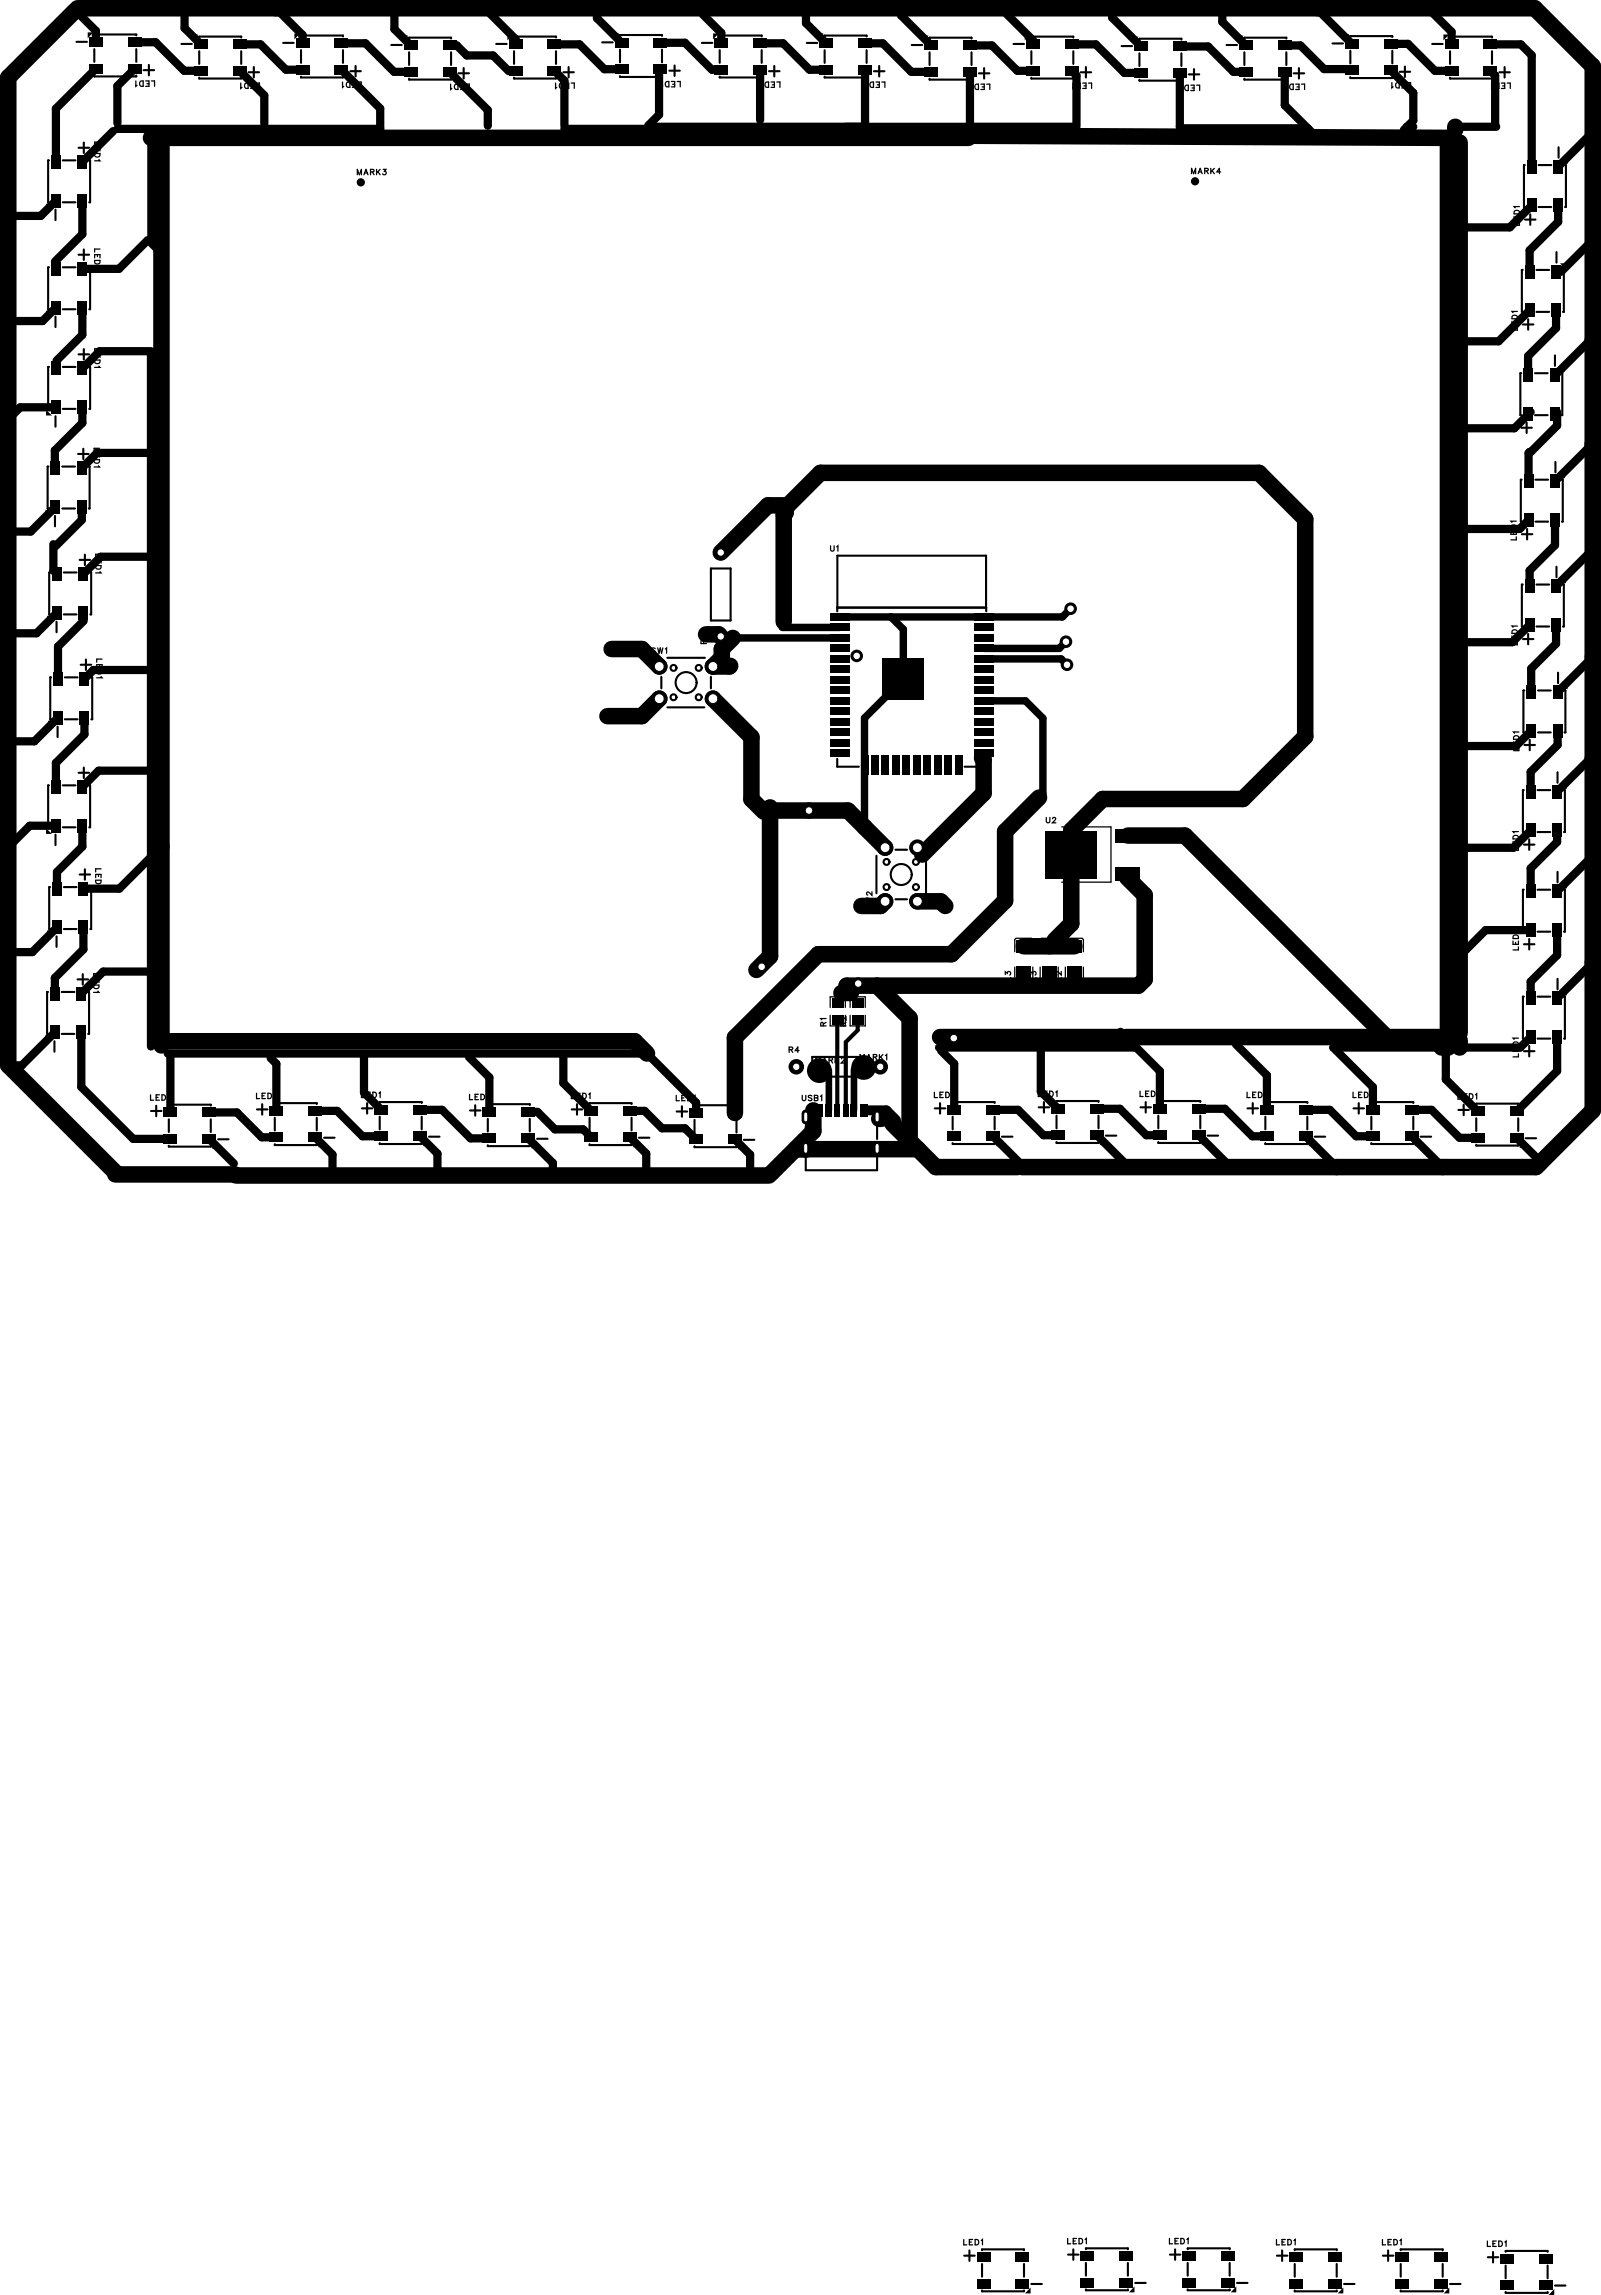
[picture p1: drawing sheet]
<svg xmlns="http://www.w3.org/2000/svg" width="194mm" height="278mm" viewBox="0 0 194 278" stroke-linecap="round" stroke-linejoin="round" font-family="sans-serif">
<defs><g id="words">
<g font-size="1.1" fill="#fff">
<text x="18.8" y="9.5" transform="rotate(-180 18.8 9.5)">LED1</text>
<text x="31.5" y="9.8" transform="rotate(-180 31.5 9.8)">LED1</text>
<text x="43.8" y="9.6" transform="rotate(-180 43.8 9.6)">LED1</text>
<text x="56.9" y="9.9" transform="rotate(-180 56.9 9.9)">LED1</text>
<text x="69.6" y="9.8" transform="rotate(-180 69.6 9.8)">LED1</text>
<text x="82.4" y="9.6" transform="rotate(-180 82.4 9.6)">LED1</text>
<text x="94.5" y="9.6" transform="rotate(-180 94.5 9.6)">LED1</text>
<text x="107.2" y="9.6" transform="rotate(-180 107.2 9.6)">LED1</text>
<text x="119.9" y="9.9" transform="rotate(-180 119.9 9.9)">LED1</text>
<text x="132.2" y="9.8" transform="rotate(-180 132.2 9.8)">LED1</text>
<text x="145.3" y="10" transform="rotate(-180 145.3 10)">LED1</text>
<text x="158" y="9.9" transform="rotate(-180 158 9.9)">LED1</text>
<text x="170.8" y="9.7" transform="rotate(-180 170.8 9.7)">LED1</text>
<text x="182.9" y="9.8" transform="rotate(-180 182.9 9.8)">LED1</text>
<text x="11.2" y="17.1" transform="rotate(90 11.2 17.1)">LED1</text>
<text x="43.2" y="21.5">MARK3</text>
<text x="144.1" y="21.3">MARK4</text>
<text x="184.2" y="27.4" transform="rotate(-90 184.2 27.4)">LED1</text>
<text x="11.2" y="30.1" transform="rotate(90 11.2 30.1)">LED1</text>
<text x="183.9" y="40.1" transform="rotate(-90 183.9 40.1)">LED1</text>
<text x="11.2" y="42.1" transform="rotate(90 11.2 42.1)">LED1</text>
<text x="11.1" y="54.2" transform="rotate(90 11.1 54.2)">LED1</text>
<text x="183.8" y="65.5" transform="rotate(-90 183.8 65.5)">LED1</text>
<text x="11.3" y="67" transform="rotate(90 11.3 67)">LED1</text>
<text x="100.4" y="67">U1</text>
<text x="11.4" y="79.7" transform="rotate(90 11.4 79.7)">LED1</text>
<text x="78.8" y="79.4">SW1</text>
<text x="85.8" y="78" transform="rotate(-90 85.8 78)">R3</text>
<text x="183.9" y="78.2" transform="rotate(-90 183.9 78.2)">LED1</text>
<text x="184.1" y="91" transform="rotate(-90 184.1 91)">LED1</text>
<text x="126.6" y="99.9">U2</text>
<text x="11.3" y="105.1" transform="rotate(90 11.3 105.1)">LED1</text>
<text x="184.1" y="103" transform="rotate(-90 184.1 103)">LED1</text>
<text x="105.8" y="110.2" transform="rotate(-90 105.8 110.2)">SW2</text>
<text x="11" y="117.8" transform="rotate(90 11 117.8)">LED1</text>
<text x="122.6" y="118.8" transform="rotate(-90 122.6 118.8)">L3</text>
<text x="125.7" y="118.8" transform="rotate(-90 125.7 118.8)">L3</text>
<text x="128.7" y="118.8" transform="rotate(-90 128.7 118.8)">L2</text>
<text x="184.1" y="115.1" transform="rotate(-90 184.1 115.1)">LED1</text>
<text x="100.3" y="124.3" transform="rotate(-90 100.3 124.3)">R1</text>
<text x="102.7" y="124.3" transform="rotate(-90 102.7 124.3)">R2</text>
<text x="95.4" y="127.7">R4</text>
<text x="98.7" y="129">MARK2</text>
<text x="104" y="128.6">MARK1</text>
<text x="184.1" y="128.1" transform="rotate(-90 184.1 128.1)">LED1</text>
<text x="18.1" y="133.5">LED1</text>
<text x="31" y="133.3">LED1</text>
<text x="43.7" y="133.2">LED1</text>
<text x="56.8" y="133.5">LED1</text>
<text x="69.1" y="133.3">LED1</text>
<text x="81.8" y="133.6">LED1</text>
<text x="97" y="133.6">USB1</text>
<text x="113" y="133.2">LED1</text>
<text x="125.6" y="133.1">LED1</text>
<text x="137.9" y="133.1">LED1</text>
<text x="150.9" y="133.2">LED1</text>
<text x="163.7" y="133.2">LED1</text>
<text x="176.4" y="133.4">LED1</text>
<text x="116.6" y="272.1">LED1</text>
<text x="129.1" y="272">LED1</text>
<text x="141.5" y="272">LED1</text>
<text x="154.4" y="272.1">LED1</text>
<text x="167.2" y="272.1">LED1</text>
<text x="179.9" y="272.3">LED1</text>
</g>
</g></defs>
<g fill="#000">
<path d="M6.2 18.8h1.2v1.6h-1.2zM9.4 18.8h1.2v1.6h-1.2zM10.6 3.9h.7l-.7 .7zM10.8 4.5h1.6v1.2h-1.6zM10.8 7.7h1.6v1.2h-1.6zM15.5 7.7h1.6v1.2h-1.6zM15.5 4.5h1.6v1.2h-1.6zM23.3 4.2h.7l-.7 .7zM23.5 4.8h1.6v1.2h-1.6zM23.5 8h1.6v1.2h-1.6zM28.2 8h1.6v1.2h-1.6zM28.2 4.8h1.6v1.2h-1.6z"/>
<path d="M35.6 4h.7l-.7 .8zM35.8 4.6h1.6v1.2h-1.6zM35.8 7.8h1.6v1.2h-1.6zM40.5 7.8h1.6v1.2h-1.6zM40.5 4.6h1.6v1.2h-1.6zM48.7 4.3h.7l-.7 .7zM48.9 4.9h1.6v1.2h-1.6zM48.9 8.1h1.6v1.2h-1.6zM53.6 8.1h1.6v1.2h-1.6zM53.6 4.9h1.6v1.2h-1.6zM61.4 4.2h.7l-.7 .7zM61.6 4.8h1.6v1.2h-1.6z"/>
<path d="M61.6 8h1.6v1.2h-1.6zM66.3 8h1.6v1.2h-1.6zM66.3 4.8h1.6v1.2h-1.6zM74.2 4h.7l-.7 .7zM74.4 4.6h1.6v1.2h-1.6zM74.4 7.8h1.6v1.2h-1.6zM79.1 7.8h1.6v1.2h-1.6zM79.1 4.6h1.6v1.2h-1.6zM86.3 4h.7l-.7 .8zM86.5 4.6h1.6v1.2h-1.6zM86.5 7.8h1.6v1.2h-1.6zM91.2 7.8h1.6v1.2h-1.6z"/>
<path d="M91.2 4.6h1.6v1.2h-1.6zM99 4.1h.7l-.7 .7zM99.2 4.6h1.6v1.2h-1.6zM99.2 7.8h1.6v1.2h-1.6zM103.9 7.8h1.6v1.2h-1.6zM103.9 4.6h1.6v1.2h-1.6zM111.7 4.3h.7l-.7 .7zM111.9 4.9h1.6v1.2h-1.6zM111.9 8.1h1.6v1.2h-1.6zM116.6 8.1h1.6v1.2h-1.6zM116.6 4.9h1.6v1.2h-1.6zM124 4.2h.7l-.7 .7z"/>
<path d="M124.2 4.8h1.6v1.2h-1.6zM124.2 8h1.6v1.2h-1.6zM128.9 8h1.6v1.2h-1.6zM128.9 4.8h1.6v1.2h-1.6zM137.1 4.4h.7l-.7 .8zM137.3 5h1.6v1.2h-1.6zM137.3 8.2h1.6v1.2h-1.6zM142 8.2h1.6v1.2h-1.6zM142 5h1.6v1.2h-1.6zM149.8 4.3h.7l-.7 .7zM150 4.9h1.6v1.2h-1.6zM150 8.1h1.6v1.2h-1.6z"/>
<path d="M154.7 8.1h1.6v1.2h-1.6zM154.7 4.9h1.6v1.2h-1.6zM162.6 4.1h.7l-.7 .7zM162.8 4.7h1.6v1.2h-1.6zM162.8 7.9h1.6v1.2h-1.6zM167.5 7.9h1.6v1.2h-1.6zM167.5 4.7h1.6v1.2h-1.6zM174.7 4.2h.7l-.7 .7zM174.9 4.8h1.6v1.2h-1.6zM174.9 8h1.6v1.2h-1.6zM179.6 8h1.6v1.2h-1.6zM179.6 4.8h1.6v1.2h-1.6z"/>
<path d="M189.1 19.2h.7v.7zM5.6 37.6l.7 .6h-.7zM5.6 24.6l.7 .7h-.7zM6.2 31.8h1.2v1.6h-1.2zM6.2 36.5h1.2v1.6h-1.2zM6.2 23.5h1.2v1.6h-1.2zM9.4 31.8h1.2v1.6h-1.2zM9.4 36.5h1.2v1.6h-1.2zM9.4 23.5h1.2v1.6h-1.2zM184.5 36.8h1.2v1.6h-1.2zM184.5 32.1h1.2v1.6h-1.2zM184.8 24.1h1.2v1.6h-1.2z"/>
<path d="M184.8 19.4h1.2v1.6h-1.2zM187.7 36.8h1.2v1.6h-1.2zM187.7 32.1h1.2v1.6h-1.2zM188 24.1h1.2v1.6h-1.2zM188 19.4h1.2v1.6h-1.2zM188.8 31.9h.7v.7zM5.6 49.6l.7 .7h-.7zM6.1 55.9h1.2v1.6h-1.2zM6.2 43.8h1.2v1.6h-1.2zM6.2 48.5h1.2v1.6h-1.2zM9.3 55.9h1.2v1.6h-1.2zM9.4 43.8h1.2v1.6h-1.2z"/>
<path d="M9.4 48.5h1.2v1.6h-1.2zM184.3 49.3h1.2v1.6h-1.2zM184.3 44.6h1.2v1.6h-1.2zM184.4 57.5h1.2v1.6h-1.2zM187.5 49.3h1.2v1.6h-1.2zM187.5 44.6h1.2v1.6h-1.2zM187.6 57.5h1.2v1.6h-1.2zM188.6 44.4h.7v.7zM188.7 57.3h.7v.7zM5.5 61.7l.7 .7h-.7zM5.7 74.5l.7 .7h-.7zM6.1 60.6h1.2v1.6h-1.2z"/>
<path d="M6.3 68.7h1.2v1.6h-1.2zM6.3 73.4h1.2v1.6h-1.2zM9.3 60.6h1.2v1.6h-1.2zM9.5 68.7h1.2v1.6h-1.2zM9.5 73.4h1.2v1.6h-1.2zM100.4 74.3h2.4v.9h-2.4zM100.4 75.5h2.4v.9h-2.4zM100.4 76.8h2.4v.9h-2.4zM100.4 78.1h2.4v.9h-2.4zM117.8 78.1h2.4v.9h-2.4zM117.8 76.8h2.4v.9h-2.4zM117.8 75.5h2.4v.9h-2.4z"/>
<path d="M117.8 74.3h2.4v.9h-2.4zM184.4 62.2h1.2v1.6h-1.2zM184.5 74.9h1.2v1.6h-1.2zM184.5 70.2h1.2v1.6h-1.2zM187.6 62.2h1.2v1.6h-1.2zM187.7 74.9h1.2v1.6h-1.2zM187.7 70.2h1.2v1.6h-1.2zM188.8 70h.7v.7zM5.8 87.2l.8 .7h-.8zM6.2 94.5h1.2v1.6h-1.2zM6.2 99.2h1.2v1.6h-1.2zM6.4 81.4h1.2v1.6h-1.2z"/>
<path d="M6.4 86.1h1.2v1.6h-1.2zM9.4 94.5h1.2v1.6h-1.2zM9.4 99.2h1.2v1.6h-1.2zM9.6 81.4h1.2v1.6h-1.2zM9.6 86.1h1.2v1.6h-1.2zM100.4 79.3h2.4v.9h-2.4zM100.4 80.6h2.4v.9h-2.4zM100.4 81.9h2.4v.9h-2.4zM100.4 83.2h2.4v.9h-2.4zM100.4 84.4h2.4v.9h-2.4zM100.4 85.7h2.4v.9h-2.4zM100.4 87h2.4v.9h-2.4z"/>
<path d="M100.4 88.2h2.4v.9h-2.4zM100.4 89.5h2.4v.9h-2.4zM100.4 90.8h2.4v.9h-2.4zM104.2 91.4h.9v2.4h-.9zM105.5 91.4h.9v2.4h-.9zM106.7 91.4h.9v2.4h-.9zM106.8 79.8h5v5h-5zM108 91.4h.9v2.4h-.9zM109.3 91.4h.9v2.4h-.9zM110.5 91.4h.9v2.4h-.9zM111.8 91.4h.9v2.4h-.9zM113.1 91.4h.9v2.4h-.9z"/>
<path d="M114.3 91.4h.9v2.4h-.9zM115.6 91.4h.9v2.4h-.9zM117.8 90.8h2.4v.9h-2.4zM117.8 89.5h2.4v.9h-2.4zM117.8 88.2h2.4v.9h-2.4zM117.8 87h2.4v.9h-2.4zM117.8 85.7h2.4v.9h-2.4zM117.8 84.4h2.4v.9h-2.4zM117.8 83.2h2.4v.9h-2.4zM117.8 81.9h2.4v.9h-2.4zM117.8 80.6h2.4v.9h-2.4zM117.8 79.3h2.4v.9h-2.4z"/>
<path d="M184.7 95.1h1.2v1.6h-1.2zM184.7 87.7h1.2v1.6h-1.2zM184.7 83h1.2v1.6h-1.2zM187.9 95.1h1.2v1.6h-1.2zM187.9 87.7h1.2v1.6h-1.2zM187.9 83h1.2v1.6h-1.2zM188.9 94.9h.8v.7zM189 82.8h.7v.7zM5.6 100.3l.7 .7h-.7zM5.7 112.6l.7 .7h-.7zM6 119.5h1.2v1.6h-1.2zM6.3 106.8h1.2v1.6h-1.2z"/>
<path d="M6.3 111.5h1.2v1.6h-1.2zM9.2 119.5h1.2v1.6h-1.2zM9.5 106.8h1.2v1.6h-1.2zM9.5 111.5h1.2v1.6h-1.2zM123 113.9h1.8v1.4h-1.8zM123 117h1.8v1.5h-1.8zM126.6 100.6h6.2v5.8h-6.2zM126.1 113.9h1.7v1.4h-1.7zM126.1 117h1.7v1.5h-1.7zM129.2 113.9h1.7v1.4h-1.7zM129.2 117h1.7v1.5h-1.7zM135 105h3v1.6h-3z"/>
<path d="M135 100.4h3v1.6h-3zM184.7 99.8h1.2v1.6h-1.2zM184.7 111.8h1.2v1.6h-1.2zM184.7 107.1h1.2v1.6h-1.2zM187.9 99.8h1.2v1.6h-1.2zM187.9 111.8h1.2v1.6h-1.2zM187.9 107.1h1.2v1.6h-1.2zM188.9 106.9h.8v.7zM5.4 125.3l.8 .7h-.8zM6 124.2h1.2v1.6h-1.2zM9.2 124.2h1.2v1.6h-1.2zM19.8 134.1h1.6v1.2h-1.6z"/>
<path d="M19.8 137.3h1.6v1.2h-1.6zM24.5 137.3h1.6v1.2h-1.6zM24.5 134.1h1.6v1.2h-1.6zM26.3 138.4v.7h-.7zM32.6 133.9h1.6v1.2h-1.6zM32.6 137.1h1.6v1.2h-1.6zM37.3 137.1h1.6v1.2h-1.6zM37.3 133.9h1.6v1.2h-1.6zM39.1 138.2v.7h-.6zM45.3 133.8h1.6v1.2h-1.6zM45.3 137h1.6v1.2h-1.6zM50 137h1.6v1.2h-1.6z"/>
<path d="M50 133.8h1.6v1.2h-1.6zM51.8 138.1v.7h-.6zM58.4 134.1h1.6v1.2h-1.6zM58.4 137.3h1.6v1.2h-1.6zM63.1 137.3h1.6v1.2h-1.6zM63.1 134.1h1.6v1.2h-1.6zM64.9 138.3v.7h-.7zM70.7 133.9h1.6v1.2h-1.6zM70.7 137.1h1.6v1.2h-1.6zM75.4 137.1h1.6v1.2h-1.6zM75.4 133.9h1.6v1.2h-1.6zM77.2 138.2v.7h-.6z"/>
<path d="M83.4 134.2h1.6v1.2h-1.6zM83.4 137.4h1.6v1.2h-1.6zM88.1 137.4h1.6v1.2h-1.6zM88.1 134.2h1.6v1.2h-1.6zM89.9 138.5v.7h-.6zM97.3 134.4a.5 .5 0 0 1 .7 .5v.8a.5 .5 0 0 1-.5 .5 .5 .5 0 0 1-.5-.5v-.8l.1-.3zM97.1 138.4a.5 .5 0 0 1 .5-.2 .5 .5 0 0 1 .4 .5v.8a.5 .5 0 0 1-.5 .5 .5 .5 0 0 1-.5-.5zM98.6 133.7h.9v1.5h-.9zM99.9 133.7h.8v1.5h-.8zM101 133.7h.7v1.5h-.7zM102 133.7h.7v1.5h-.7zM100.7 120.9h1.4v1.1h-1.4z"/>
<path d="M100.7 122.9h1.4v1.1h-1.4zM103 133.7h.8v1.5h-.8zM104.1 133.7h.9v1.5h-.9zM103.1 120.9h1.4v1.1h-1.4zM103.1 122.9h1.4v1.1h-1.4zM105.7 134.6a.5 .5 0 0 1 .6-.2 .5 .5 0 0 1 .4 .5v.8a.5 .5 0 0 1-.5 .5 .5 .5 0 0 1-.5-.5zM105.7 138.4a.5 .5 0 0 1 .6-.2 .5 .5 0 0 1 .4 .5v.8a.5 .5 0 0 1-.5 .5 .5 .5 0 0 1-.5-.5zM114.7 133.8h1.6v1.2h-1.6zM114.7 137h1.6v1.2h-1.6zM119.4 137h1.6v1.2h-1.6zM119.4 133.8h1.6v1.2h-1.6zM121.2 138.1v.7h-.7z"/>
<path d="M127.3 133.7h1.6v1.2h-1.6zM127.3 136.9h1.6v1.2h-1.6zM132 136.9h1.6v1.2h-1.6zM132 133.7h1.6v1.2h-1.6zM133.8 137.9v.8h-.7zM139.6 133.7h1.6v1.2h-1.6zM139.6 136.9h1.6v1.2h-1.6zM144.3 136.9h1.6v1.2h-1.6zM144.3 133.7h1.6v1.2h-1.6zM146.1 137.9v.8h-.7zM152.5 133.8h1.6v1.2h-1.6zM152.5 137h1.6v1.2h-1.6z"/>
<path d="M157.2 137h1.6v1.2h-1.6zM157.2 133.8h1.6v1.2h-1.6zM159 138.1v.7h-.6zM165.4 133.8h1.6v1.2h-1.6zM165.4 137h1.6v1.2h-1.6zM170.1 137h1.6v1.2h-1.6zM170.1 133.8h1.6v1.2h-1.6zM171.9 138.1v.7h-.7zM178.1 134h1.6v1.2h-1.6zM178.1 137.2h1.6v1.2h-1.6zM182.8 137.2h1.6v1.2h-1.6zM182.8 134h1.6v1.2h-1.6z"/>
<path d="M184.6 138.3v.7h-.7zM184.7 124.8h1.2v1.6h-1.2zM184.7 120.1h1.2v1.6h-1.2zM187.9 124.8h1.2v1.6h-1.2zM187.9 120.1h1.2v1.6h-1.2zM188.9 119.9h.8v.7zM118.2 272.7h1.6v1.2h-1.6zM118.2 275.9h1.6v1.2h-1.6zM122.9 275.9h1.6v1.2h-1.6zM122.9 272.7h1.6v1.2h-1.6zM124.7 277v.7h-.6zM130.8 272.6h1.6v1.2h-1.6z"/>
<path d="M130.8 275.8h1.6v1.2h-1.6zM135.5 275.8h1.6v1.2h-1.6zM135.5 272.6h1.6v1.2h-1.6zM137.3 276.9v.7h-.7zM143.1 272.6h1.6v1.2h-1.6zM143.1 275.8h1.6v1.2h-1.6zM147.8 275.8h1.6v1.2h-1.6zM147.8 272.6h1.6v1.2h-1.6zM149.6 276.9v.7h-.6zM156.1 272.7h1.6v1.2h-1.6zM156.1 275.9h1.6v1.2h-1.6zM160.8 275.9h1.6v1.2h-1.6z"/>
<path d="M160.8 272.7h1.6v1.2h-1.6zM162.6 277v.7h-.7zM168.9 272.7h1.6v1.2h-1.6zM168.9 275.9h1.6v1.2h-1.6zM173.6 275.9h1.6v1.2h-1.6zM173.6 272.7h1.6v1.2h-1.6zM175.4 277v.7h-.7zM181.6 272.9h1.6v1.2h-1.6zM181.6 276.1h1.6v1.2h-1.6zM186.3 276.1h1.6v1.2h-1.6zM186.3 272.9h1.6v1.2h-1.6zM188.1 277.2v.7h-.7z"/>
<circle cx="43.7" cy="22.1" r=".5"/>
<circle cx="144.6" cy="22" r=".5"/>
<circle cx="87.2" cy="66.9" r=".94"/>
<circle cx="87.2" cy="77.1" r=".94"/>
<circle cx="103.7" cy="79.4" r=".76"/>
<circle cx="129" cy="77.7" r=".76"/>
<circle cx="129.6" cy="73.7" r=".76"/>
<circle cx="79.8" cy="80.7" r="1"/>
<circle cx="79.8" cy="84.6" r="1"/>
<circle cx="86.3" cy="80.7" r="1"/>
<circle cx="86.3" cy="84.6" r="1"/>
<circle cx="97.9" cy="98.2" r=".76"/>
<circle cx="129.1" cy="80.5" r=".76"/>
<circle cx="92.2" cy="117.1" r=".76"/>
<circle cx="103.9" cy="119.1" r=".76"/>
<circle cx="107.1" cy="109.2" r="1"/>
<circle cx="107.1" cy="102.7" r="1"/>
<circle cx="111" cy="109.2" r="1"/>
<circle cx="111" cy="102.7" r="1"/>
<circle cx="96.4" cy="129.2" r=".94"/>
<circle cx="99.2" cy="129.7" r="1.5"/>
<circle cx="104.5" cy="129.3" r="1.5"/>
<circle cx="106.5" cy="129.2" r=".94"/>
<circle cx="115.4" cy="125.7" r=".76"/>
</g>
<g fill="none" stroke="#000" stroke-width="1">
<path d="M9.4 1.5l2.2 2.2v1.4M11.6 8.3l-4.8 4.9v6.4M13.7 15.9l-3.7 3.7M16.3 8.3l-2.1 2.1v4.5M16.3 5.1h2.5l3.5 3.5h2M18.3 15.7v1M22.3 1.5v1.9l2 2M29 8.6l3 3v3.4M29 5.4h2.5l3.1 3h2M33.4 1l3.2 3.2v1M41.3 8.4l4.7 4.7v2.5h-31.8M41.3 5.2h2.9l3.5 3.5h2"/>
<path d="M47.7 1.3v2.2l2 2M54.4 8.7l4.6 4.6v1.9M54.4 5.5h.9l1.2 1.2h3.2l1.9 1.9M59 1.4l3.4 3.3v.7M67.1 5.4h3l3.1 3h2M67.1 8.6l1.2 1.2v5.4M68.3 15.6h9.5M72.2 1.5v.7l3 3M79.9 8.4h-.1v5.5l-1.3 1.3M79.9 5.2h3l3.3 3.2h1.1M85.1 1.8l2.2 2.2v1.2M92 8.4v6.1"/>
<path d="M92 5.2h2.8l3.2 3.2h2M97.5 1v1.8l2.5 2.4M104.7 8.4v7h-26.2M104.7 5.2h2.1l3.5 3.5h2.4M109.1 1.4v.5l3.6 3.6M117.4 8.7v6.6M117.4 5.5h2.7l3 3.1h1.9M117.8 15.4h12.5M121.4 1.3l3.6 3.6v.5M129.7 8.6l.6 .5v6M129.7 5.4h2.9l3.5 3.4h2M134.6 1.9v.2l3.5 3.5"/>
<path d="M142.8 8.8v6.6l.2 .1h15.3M142.8 5.6h3.4l3.1 3.1h1.5M147.9 1.4v1.2l2.9 2.9M155.5 5.5h1.9l2.9 2.9h2.5M155.5 8.7v4l3.4 3.4M159.5 1v.2l4.1 4.1M168.3 8.5l2.8 2.7v3.4l-1.2 1.1M168.3 5.3h2.1l3.3 3.3h2M170.3 15.4h.8M173.3 1.5l2.4 2.4v1.5M176.1 15.4h5M180.4 8.6l.6 .5v6.1"/>
<path d="M180.4 5.4h3.7l1.3 1.3v13.5M192.4 16.4l-3.8 3.8M6.8 24.3l-1.9 1.8h-3.3M6.8 37.3l-1.7 1.6h-4.1M10 24.3v4.1l-3.3 3.3M10 37.3v3.2l-3.2 3.2M17.9 29.1l-3.5 3.5h-4.4M185.1 37.6l-3.7 3.7h-4.7M185.4 24.9l-2.7 2.6h-5.7M188.3 37.6v2.1l-3.4 3.4v2.3M188.6 24.9v2l-3.5 3.4v2.6M192.5 29.3l-3.5 3.6h-.7"/>
<path d="M6.8 49.3h-4.3l-1.2 1.2M10 49.3v1.9l-3.4 3.3v2.1l.1 .1M18 54.8h-6.3l-1.8 1.9M18 42.5h-5.9l-2.1 2.1M18.3 42.5v84.2M185.3 49.9l-2 2h-6M188.5 49.9v1.6l-3.2 3.2-.3 .2v3.4M192.3 53.7v.5l-4.1 4.1M192.8 41.1h-.3l-4 4.1M6.5 65.9v3.2l.4 .4M6.7 61.4l-3 3h-2.3M6.9 74.2l-2.5 2.5h-3.1"/>
<path d="M9.9 61.4v1.6l-3.2 3.2M10.1 74.2v1l-3.1 3.1v3.9M18 67.4h-5.8l-2.1 2.1M185 63l-1.1 1.1h-6.6M185.1 75.7l-2.1 2.1h-5.8M188.2 63v3l-3.1 3.1v1.9M188.3 75.7v2.3l-3 3v2.8M192.4 66.9l-4.1 4.1M192.8 79.6l-4.3 4.2M6.8 100h-3.2l-2.3 2.3M7 86.9l-2.8 2.9h-2.8M10 100v2.5l-3.1 3.1v2"/>
<path d="M10.2 86.9v2l-3.4 3.5v2.9M17.9 93.3h-6l-1.9 2M17.9 81.1h-6.6l-1.1 1.1M185.3 88.5l-1.8 1.8h-6.3M188.5 88.5v1.7l-3.2 3.3v2.4M192.3 91.8v.3l-3.8 3.8M6.9 112.3l-3 3h-2.4M10.1 112.3v2.7l-3.5 3.4v1.9M18.3 117.7h-5.8l-2.7 2.6M19.5 102.5l-5.1 5.1h-4.3M185.3 100.6l-2.1 2.1h-6M185.3 112.6h-5.5l-2.4 2.4"/>
<path d="M188.5 100.6v1.4l-3.2 3.2v2.7M188.5 112.6v3.1l-3.2 3.2v2M192.4 104l-3.9 3.9M192.8 116.6l-4.3 4.3M6.6 125l-4 4h-1.6M9.8 125v6.6l6.3 6.3h4.5M20.3 127.6h58l5.9 5.9v1.3M20.6 127.9v6.8M25.3 137.9l3 3M25.3 134.7h3.4l3 3h1.7M32.8 128.1l.6 .7v5.7M38.1 134.5h2.7l3.1 3.1h2.2"/>
<path d="M38.1 137.7l2.1 2.1v1.9M44.1 127.9v4.4l2 2.1M50.8 134.4h2.7l3.5 3.5h2.2M50.8 137.6l2.1 2.1v2.1M56.8 128l2.4 2.5v4.2M63.9 137.9l3 2.9v1M63.9 134.7h1.2l2.1 2.1h3.4l.9 .9M68.2 128v3.2l3.3 3.3M76.2 137.7l2 2v2.3M76.2 134.5h1.8l2.1 2.1h2.8l1.3 1.4M88.9 138l1.9 1.8v2M98.4 134.5h.4"/>
<path d="M113.6 126.9h23.9M113.9 127.2l1.6 1.6v5.6M120.2 137.6l3.5 3.5M120.2 134.4h3l3.1 3.1h1.8M126 127.1v5.1l2.1 2.1M132.8 137.5l3.6 3.6M132.8 134.3h2.7l3.2 3.2h1.7M135.6 125l4.8 4.7v4.6M145.1 137.5l3.6 3.6M145.1 134.3h3.1l3.4 3.3h1.7M149.6 126.5l3.7 3.7v4.2M158 137.6l3.8 3.7"/>
<path d="M158 134.4h2.9l3.2 3.2h2.1M170.9 137.6l3.7 3.7M170.9 134.4h2.4l3.4 3.4h2.2M174.5 126.9h-13.1l4.8 4.7v2.8M175 127.2v3.5l3.9 3.9M183.6 137.8l2.7 2.7v.5M185.3 125.6l-1.3 1.3h-7.3M188.5 125.6v4.1l-4.9 4.9"/>
</g>
<path d="M101.4 123.5l-.1 11M103.8 123.5v1.3l-1.4 1.4-.1 8.3" fill="none" stroke="#000" stroke-width=".5"/>
<g fill="none" stroke="#000" stroke-width="2">
<path d="M9.1 1.3l-8.1 8.1v119.6l13 13M9.4 1h176.3l7.1 7v126.5l-6.9 6.8h-62.2M18.3 16.7h98.9M19.5 16.7v109.9M102.3 15.9h14.9M117.8 16.4l57.3 .3M175.2 17.3v107.3M176.1 15.4v.3M176.7 17.3v107.8M74 78.6h3.7l2.1 2.1M85.5 76.8h1.5l.2 .3M87.2 66.9l5.7-5.7h2.5l3.9-3.9h53.1l5.6 5.6v26.3l-7.6 7.6h-16.9l-3.8 3.8v11.3l-2.1 2"/>
<path d="M88.7 77.3l-1.3 1.3v1l-1.1 1.1h2l.1-.1M95.1 62.1l-.2 .2v13M79.8 84.6l-2.1 2.1h-4.2M86.3 84.6l4.6 4.7v7.5l1.5 1.5M92.8 98.2h9.8l4.5 4.5M93.2 97.8v18l-1.6 1.7M118.9 91.8l.1 .2v4.1l-7.4 7.4M125.8 96.6l-4.1 4.1v8.4l-6.5 6.5h-16.2l-10.1 10.1v9.1M106.2 119.4l3.9 3.9v14.7l-.1 .1M107.1 109.2l-.5 .5h-2.3M111 109.2h2.9l.5 .5M123.9 114.6h6.1"/>
<path d="M136.4 106.2l2.1 2.2v10.2l-.7 .8h-35.3l.5 .5M136.5 101.2h6.9l24.4 24.4M20.3 126.1h56.5l1.5 1.5M97.5 139.2h-1.2M97.5 139.1l.1 .1h13.5M98.4 134.5v2.5l-5.1 5.1M101.8 120.3h1.2M106.4 135.5h.3M108 136.1l5.3 5.2h9.9M113.8 125.6h21.8M136.3 125.6h38.6M174.5 126.9h.8"/>
<path d="M176.7 126v.9M14 142.2h14.4M28.6 142.4h64.5"/>
</g>
<path d="M18.3 16.7v12.4M18 29.2l1.3 1.3M88.7 77.3h12.9M94.7 76h6.9M107.8 74.7l1.5 1.5v6.1l-4.7 4.7v13.2M119 79.8h9.4l.7 .7M129 77.7l-.8 .8h-9.2M129.8 73.5l-1.2 1.2h-26.7M119 84.9h5.1l2.1 2.1v9.1l-.4 .5" fill="none" stroke="#000" stroke-width=".9"/>
<path d="M100.3 129.7v4.8M103.4 129.5v5" fill="none" stroke="#000" stroke-width=".8"/>
<path d="M105.1 134.5h2.2l1.1 1.1" fill="none" stroke="#000" stroke-width="1.2"/>
<g fill="none" stroke="#000" stroke-width=".15">
<path d="M11.5 18.6h.6v.2a.35 .35 0 0 1-.3 .2 .35 .35 0 0 1-.3-.2zM11.5 18.3v-.4h.6v.4M11.8 17.9v.2M12 19.3l.1 .2h-.6M12.1 17.2h-.6v.4M16.4 9.8v.7l.2-.2M17 9.9l.3-.1v.7l-.3-.1-.1-.2zM17.6 9.8h.4v.7h-.4M17.8 10.1h.2M18.3 9.8h.4v.7M29.1 10.1v.6l.2-.1M29.7 10.2l.3-.1v.6l-.3-.1-.1-.1z"/>
<path d="M30.3 10.1h.4v.6h-.4M30.5 10.4h.2M31 10.1h.4v.6M41.5 9.9v.7l.1-.1M42 10l.3-.1v.7l-.3-.1-.1-.2zM42.6 9.9h.4v.7h-.4M42.8 10.3h.2M43.4 9.9h.3v.7M54.5 10.2v.6l.2-.1M55.1 10.2h.3v.6h-.2a.36 .36 0 0 1-.1-.6zM55.7 10.2h.4v.6h-.4M55.9 10.5h.2"/>
<path d="M56.4 10.2h.4v.6M67.2 10.1v.6l.2-.1M67.8 10.1h.3v.6h-.2a.36 .36 0 0 1-.1-.6zM68.4 10.1h.4v.6h-.4M68.6 10.4h.2M69.1 10.1h.4v.6M80.1 9.9v.6l.1-.1M80.6 9.9h.4v.6h-.3a.36 .36 0 0 1-.1-.6zM81.3 9.9h.4v.6h-.4M81.4 10.2h.3M82 9.9h.3v.6M92.1 9.9v.7l.2-.1"/>
<path d="M92.6 10l.4-.1v.7l-.4-.1v-.2zM93.3 9.9h.4v.7h-.4M93.5 10.3h.2M94 9.9h.4v.7M104.8 9.9v.7l.2-.1M105.4 10l.3-.1v.7h-.2a.36 .36 0 0 1-.1-.6zM106 9.9h.4v.7h-.4M106.2 10.3h.2M106.7 9.9h.4v.7M117.5 10.2v.6l.2-.1M118.1 10.2h.3v.6h-.2a.36 .36 0 0 1-.1-.6zM118.7 10.2h.4v.6h-.4"/>
<path d="M118.9 10.5h.2M119.4 10.2h.4v.6M129.9 10.1v.6l.1-.1M130.4 10.1h.3v.6h-.2a.36 .36 0 0 1-.1-.6zM131 10.1h.4v.6h-.4M131.2 10.4h.2M131.7 10.1h.4v.6M142.9 10.3v.7l.2-.2M143.4 10.4l.4-.1v.7l-.4-.1v-.2zM144.1 10.3h.4v.7h-.4M144.3 10.7h.2M144.8 10.3h.4v.7"/>
<path d="M155.6 10.2v.6l.2-.1M156.2 10.2h.3v.6h-.2a.36 .36 0 0 1-.1-.6zM156.8 10.2h.4v.6h-.4M157 10.5h.2M157.5 10.2h.4v.6M168.5 10v.6l.1-.1M169 10.1l.3-.1v.6h-.3l-.1-.2zM169.6 10h.4v.6h-.4M169.8 10.3h.2M170.4 10h.3v.6M180.5 10.1v.6l.2-.1M181 10.2l.4-.1v.6l-.4-.1v-.1z"/>
<path d="M181.7 10.1h.4v.6h-.4M181.9 10.4h.2M182.4 10.1h.4v.6M11.5 31.5h.6v.3a.35 .35 0 0 1-.3 .2 .35 .35 0 0 1-.3-.2zM11.5 31.2v-.4h.6v.4M11.8 30.8v.3M12 32.3l.1 .1h-.6M12.1 30.2h-.6v.3M43.2 21.2v-.7l.3 .7 .2-.7v.7M44 21.2l.3-.7 .2 .7M44.1 20.9h.3M44.8 20.8h.4v-.2l-.4-.1v.7"/>
<path d="M45.1 20.8l.2 .4M45.6 20.5v.7M45.7 20.8l.3 .4M46 20.5l-.4 .4M46.4 20.5h.3l-.2 .3a.22 .22 0 0 1 .2 .3 .22 .22 0 0 1-.4-.1M144.2 21v-.6l.3 .6 .2-.6v.6M145 21l.3-.6 .2 .6M145.1 20.8h.3M145.8 20.7h.4v-.3h-.4v.6M146 20.7l.2 .3M146.5 20.4v.6M146.7 20.7l.3 .3"/>
<path d="M147 20.4l-.5 .4M147.7 20.8h-.4l.3-.4v.6M183 38.9v.4h.6v-.4M183.1 38.2h.1h.4v.4h-.6zM183.2 26.2v.4h.7v-.4M183.3 39.1v.2M183.3 25.5h.2h.3l.1 .4h-.7zM183.6 26.4v.2M183.6 37.7h-.6l.1 .2M183.6 39.6v.4h-.6M183.9 25h-.7l.2 .2M183.9 26.9v.4h-.7"/>
<path d="M11.4 55.7h.6v.2a.35 .35 0 0 1-.3 .2 .35 .35 0 0 1-.3-.2zM11.4 55.4v-.4h.6v.4M11.5 43.6h.6v.2a.35 .35 0 0 1-.3 .2 .35 .35 0 0 1-.3-.2zM11.5 43.3v-.4h.6v.4M11.7 55v.2M11.8 42.9v.2M11.9 56.4l.1 .2h-.6M12 44.3l.1 .2h-.6M12 54.3h-.6v.4M12.1 42.2h-.6v.4M11.6 68.5h.6v.2a.35 .35 0 0 1-.3 .2 .35 .35 0 0 1-.3-.2zM11.6 68.2v-.4h.6v.4"/>
<path d="M11.9 67.8v.2M12.1 69.2l.1 .2h-.6M12.2 67.1h-.6v.4M12.4 79.8h-.7v.4M79.3 78.6l-.2-.1-.2 .1v.1l.4 .2-.2 .2-.2-.1M79.6 78.5l.2 .6 .1-.6 .2 .6 .1-.6M80.5 78.6l.2-.1v.6M84.8 77.1v-.3l.3 .2a.22 .22 0 0 1 .3-.2 .22 .22 0 0 1 0 .4M85.2 77.9l-.1-.3-.1-.1-.2 .2v.2h.7M85.5 77.5l-.3 .2M100.5 66.1v.5l.2 .1h.2l.1-.6M101.3 66.2l.1-.1v.6"/>
<path d="M182.9 64.3v.4h.6v-.4M183 63.6h.1h.3l.1 .4h-.6zM183 77v.4h.6v-.4M183.1 76.3h.1h.4v.4h-.6zM183.2 64.5v.2M183.3 77.2v.2M183.5 63.1h-.6l.1 .2M183.5 65v.4h-.6M183.6 75.8h-.6l.1 .2M183.6 77.7v.4h-.6M11.7 81.2h.7v.2a.35 .35 0 0 1-.4 .2 .35 .35 0 0 1-.3-.2zM11.7 80.9v-.4h.7v.4"/>
<path d="M12 80.5v.2M12.2 81.9l.2 .2h-.7M126.6 99v.5l.2 .1 .2-.1 .1-.5M127.4 99.1l.1-.1 .3 .1-.4 .5h.4M183.2 89.8v.4h.6v-.4M183.3 89.2l.1-.1 .3 .1 .1 .3h-.6zM183.5 90v.2M183.8 88.6h-.6l.1 .2M183.8 90.5v.4h-.6M11.3 119.3h.7v.2a.35 .35 0 0 1-.3 .2 .35 .35 0 0 1-.4-.2zM11.3 119v-.4h.7v.4M11.6 106.6h.6v.2a.35 .35 0 0 1-.3 .2 .35 .35 0 0 1-.3-.2z"/>
<path d="M11.6 106.3v-.4h.6v.4M11.7 118.6v.2M11.9 105.9v.2M12 117.9h-.7v.4M12.1 107.3l.1 .2h-.6M12.2 105.2h-.6v.4M104.9 108.7l.6 .2-.6 .1 .6 .2-.6 .1M105 109.6l-.1 .2 .1 .3 .1-.1 .2-.4 .2 .2-.1 .3M105.5 108v.4l-.5-.4-.1 .3 .1 .1M121.7 118v-.3l.2 .2a.22 .22 0 0 1 .4-.2 .22 .22 0 0 1-.1 .4M122.3 118.4v.4h-.6M122.8 117.1v1.5l.2 .2h2.4v-.4"/>
<path d="M122.8 115.3v-1.5l.2-.2h1.8l.2 .2v1.5M124.7 118v-.3l.3 .2a.22 .22 0 0 1 .3-.2 .22 .22 0 0 1 0 .4M125 117.1v1.5l-.2 .2M125.9 117.1v1.5l.1 .2h2.4v-.4M125.9 115.3v-1.5l.1-.2h1.9l.2 .2v1.5M128.1 117.1v1.5l-.2 .2M128.4 117.6v.5l-.5-.4-.1 .2 .1 .1M128.5 100.1h6v6.7h-6M128.9 117.1v1.5l.2 .2h1.9l.1-.2v-1.5M128.9 115.3v-1.5l.2-.2h1.9l.1 .2v1.5M183.1 101.9v.4h.7v-.4M183.1 114v.4h.7v-.4"/>
<path d="M183.2 101.2h.2h.3l.1 .4h-.7zM183.2 113.3l.2-.1 .3 .1 .1 .4h-.7zM183.4 102.1v.2M183.4 114.1v.3M183.8 100.7h-.7l.1 .2M183.8 102.6v.4h-.7M183.8 112.8h-.7l.1 .1M183.8 114.7v.3h-.7M11.9 120l.1 .2h-.7M18.2 132.6v.6h.4M18.9 132.9h.2M19.3 132.6h-.4v.6h.4"/>
<path d="M19.6 132.6h.2a.35 .35 0 0 1 .2 .3 .35 .35 0 0 1-.2 .3h-.2zM20.3 132.7l.2-.1v.6M31 132.4v.6h.4M31.7 132.7h.3M32.1 132.4h-.4v.6h.4M32.4 132.4h.2a.35 .35 0 0 1 .3 .3 .35 .35 0 0 1-.3 .3h-.2zM33.2 132.5l.1-.1v.6M43.7 132.3v.6h.4M44.4 132.6h.3M44.8 132.3h-.4v.6h.4M45.1 132.3h.2a.35 .35 0 0 1 .3 .3 .35 .35 0 0 1-.3 .3h-.2zM45.9 132.4l.1-.1v.6"/>
<path d="M56.8 132.5v.7h.4M57.5 132.8h.2M57.9 132.5h-.4v.7h.4M58.2 132.5h.2a.35 .35 0 0 1 .2 .3 .35 .35 0 0 1-.2 .4h-.2zM58.9 132.6l.2-.1v.7M69.1 132.4v.6h.4M69.8 132.7h.3M70.2 132.4h-.4v.6h.4M70.5 132.4h.2a.35 .35 0 0 1 .3 .3 .35 .35 0 0 1-.3 .3h-.2zM71.3 132.5l.1-.1v.6M81.8 132.6v.7h.4M82.5 133h.3"/>
<path d="M82.9 132.6h-.4v.7h.4M83.2 132.6h.2a.35 .35 0 0 1 .3 .4 .35 .35 0 0 1-.3 .3h-.2zM84 132.8l.1-.2v.7M95.5 127.1h.4v-.2l-.1-.1h-.3v.6M95.7 127.1l.2 .3M96.7 127.2h-.4l.3-.4v.6M97.1 132.6v.5l.2 .2 .2-.1v-.6M98.3 132.7l-.2-.1-.3 .1 .1 .2 .4 .2-.2 .2-.3-.1M98.6 133h.4v.2l-.2 .1h-.2v-.7l.4 .1v.1l-.2 .2M98.7 128.7v-.6l.3 .6 .2-.6v.6M99.3 132.8l.2-.2v.7M99.5 128.7l.3-.6 .2 .6"/>
<path d="M99.6 128.5h.3M99.6 124.2v-.3l-.2-.1-.1 .4h.7M100 123.3h-.7l.2 .2M100 123.8l-.4 .2M100.3 128.4h.4v-.3h-.4v.6M100.5 123v1.2h1.9M100.5 122v-1.3h1.8v1.3M100.6 128.4l.2 .3M101.1 128.1v.6M101.2 128.4l.3 .3M101.5 128.1l-.4 .4M101.7 124.2v-.2l.2-.2 .1 .1 .1 .3"/>
<path d="M101.8 128.2l.2-.1 .2 .1-.4 .5h.4M102.3 123v1.2M102.4 123.1v.4l-.5-.4-.2 .2 .2 .2M102.4 123.8l-.3 .2M102.9 123v1.2h1.8v-1.2M102.9 122v-1.3h1.8v1.3M104.1 128.4v-.7l.3 .7 .2-.7v.7M104.9 128.4l.2-.7 .3 .7M105 128.1h.3M105.7 128h.4v-.2l-.4-.1v.7M105.9 128l.2 .4M106.4 127.7v.7"/>
<path d="M106.6 128l.3 .4M106.9 127.7l-.5 .4M107.2 127.8l.1-.1v.7M113.1 132.3v.6h.4M113.8 132.6h.2M114.2 132.3h-.4v.6h.4M114.5 132.3h.2a.35 .35 0 0 1 .2 .3 .35 .35 0 0 1-.2 .3h-.2zM115.2 132.4l.2-.1v.6M125.7 132.1v.7h.3M126.3 132.4h.3M126.7 132.1h-.4v.7h.4M127 132.1h.3a.35 .35 0 0 1 .2 .4 .35 .35 0 0 1-.2 .3h-.3z"/>
<path d="M127.8 132.3l.1-.2v.7M138 132.1v.7h.4M138.7 132.4h.2M139.1 132.1h-.4v.7h.4M139.4 132.1h.2a.35 .35 0 0 1 .2 .4 .35 .35 0 0 1-.2 .3h-.2zM140.1 132.3l.1-.2v.7M150.9 132.3v.6h.4M151.6 132.6h.3M152 132.3h-.4v.6h.4M152.3 132.3h.2a.35 .35 0 0 1 .3 .3 .35 .35 0 0 1-.3 .3h-.2zM153 132.4l.2-.1v.6M163.8 132.3v.6h.3"/>
<path d="M164.4 132.6h.3M164.8 132.3h-.4v.6h.4M165.1 132.3h.3a.35 .35 0 0 1 .2 .3 .35 .35 0 0 1-.2 .3h-.3zM165.9 132.4l.1-.1v.6M176.5 132.5v.6h.3M177.1 132.8h.3M177.5 132.5h-.4v.6h.4M177.8 132.5h.3a.35 .35 0 0 1 .2 .3 .35 .35 0 0 1-.2 .3h-.3zM178.6 132.6l.1-.1v.6M183.1 126.9v.4h.7v-.4M183.2 126.2h.2h.3l.1 .4h-.7zM183.4 127.1v.2"/>
<path d="M183.8 125.7h-.7l.1 .2M183.8 127.6v.4h-.7M116.6 271.2v.7h.4M117.3 271.5h.3M117.7 271.2h-.4v.7h.4M118 271.2h.2a.35 .35 0 0 1 .3 .3 .35 .35 0 0 1-.3 .4h-.2zM118.8 271.3l.1-.1v.7M129.2 271.1v.6h.4M129.9 271.4h.2M130.3 271.1h-.4v.6h.4M130.6 271.1h.2a.35 .35 0 0 1 .2 .3 .35 .35 0 0 1-.2 .3h-.2zM131.3 271.2l.2-.1v.6"/>
<path d="M141.5 271.1v.6h.4M142.2 271.4h.3M142.6 271.1h-.4v.6h.4M142.9 271.1h.2a.35 .35 0 0 1 .3 .3 .35 .35 0 0 1-.3 .3h-.2zM143.6 271.2l.2-.1v.6M154.5 271.2v.7h.4M155.2 271.5h.2M155.6 271.2h-.4v.7h.4M155.9 271.2h.2a.35 .35 0 0 1 .2 .3 .35 .35 0 0 1-.2 .4h-.2zM156.6 271.3l.2-.1v.7M167.3 271.2v.7h.4M168 271.5h.2"/>
<path d="M168.4 271.2h-.4v.7h.4M168.7 271.2h.2a.35 .35 0 0 1 .2 .3 .35 .35 0 0 1-.2 .4h-.2zM169.4 271.3l.2-.1v.7M180 271.4v.6h.4M180.7 271.7h.2M181.1 271.4h-.4v.6h.4M181.4 271.4h.2a.35 .35 0 0 1 .2 .3 .35 .35 0 0 1-.2 .3h-.2zM182.1 271.5l.2-.1v.6"/>
</g>
<g fill="none" stroke="#000" stroke-width=".25">
<path d="M5.9 19.4h-.1v5.1h.1M7.6 19.4h1.5M9.3 5.1h1.2M9.5 17.9h1.3M10.1 17.3v1.2M10.8 19.4h.1v5.1h-.1M11.4 4.3v-.1h5.1v.1M11.4 9.1v.2h5.1v-.2M11.4 5.9v1.6M16.5 5.9v1.6M17.4 8.5h1.3M18 7.9v1.2"/>
<path d="M22 5.3h1.2M24.1 4.5v-.1h5.1v.1M24.1 9.4v.1h5.1v-.1M24.1 6.2v1.5M29.2 6.2v1.5M30.1 8.7h1.3M30.7 8.1v1.3M34.3 5.2h1.2M36.4 4.4v-.1h5.1v.1M36.4 9.3v.1h5.1v-.1M36.4 6.1v1.5M41.5 6.1v1.5"/>
<path d="M42.4 8.6h1.3M43 8v1.3M47.4 5.4h1.2M49.5 4.7v-.1h5.1v.1M49.5 9.5v.1h5.1v-.1M49.5 6.3v1.6M54.6 6.3v1.6M55.5 8.9h1.3M56.1 8.2v1.3M60.1 5.3h1.2M62.2 4.5v-.1h5.1v.1M62.2 9.4v.1h5.1v-.1"/>
<path d="M62.2 6.2v1.5M67.3 6.2v1.5M68.2 8.7h1.3M68.8 8.1v1.3M72.9 5.1h1.3M75 4.4v-.2h5.1v.2M75 9.2v.1h5.1v-.1M75 6v1.6M80.1 6v1.6M81 8.6h1.3M81.6 7.9v1.3M84.9 5.2h1.3"/>
<path d="M87.1 4.4v-.1h5.1v.1M87.1 9.3v.1h5.1v-.1M87.1 6.1v1.5M92.2 6.1v1.5M93.1 8.6h1.2M93.7 8v1.3M97.6 5.2h1.3M99.8 4.4v-.1h5.1v.1M99.8 9.3v.1h5.1v-.1M99.8 6.1v1.5M104.9 6.1v1.5M105.8 8.6h1.2"/>
<path d="M106.4 8v1.3M110.3 5.5h1.3M112.5 4.7v-.1h5.1v.1M112.5 9.5v.1h5.1v-.1M112.5 6.3v1.6M117.6 6.3v1.6M118.5 8.9h1.2M119.1 8.2v1.3M122.7 5.3h1.2M124.8 4.5v-.1h5.1v.1M124.8 9.4v.1h5.1v-.1M124.8 6.2v1.5"/>
<path d="M129.9 6.2v1.5M130.8 8.8h1.3M131.4 8.1v1.3M135.7 5.6h1.3M137.9 4.8v-.1h5.1v.1M137.9 9.7v.1h5.1v-.1M137.9 6.5v1.5M143 6.5v1.5M143.9 9h1.2M144.5 8.4v1.2M148.4 5.5h1.3M150.6 4.7v-.1h5.1v.1"/>
<path d="M150.6 9.5v.1h5.1v-.1M150.6 6.3v1.6M155.7 6.3v1.6M156.6 8.9h1.2M157.2 8.2v1.3M161.3 5.3h1.2M163.4 4.5v-.1h5.1v.1M163.4 9.3v.2h5.1v-.2M163.4 6.1v1.6M168.5 6.1v1.6M169.4 8.7h1.3M170 8.1v1.2"/>
<path d="M173.3 5.3h1.3M175.5 9.4v.1h5.1v-.1M175.5 4.5v-.1h5.1v.1M175.5 6.2v1.5M180.6 6.2v1.5M181.5 8.8h1.2M182.1 8.1v1.3M184.6 20h-.2v5.1h.2M186.2 20h1.6M188.6 17.8v1.3M189.4 20h.1v5.1h-.1M5.9 32.4h-.1v5h.1"/>
<path d="M6.7 25.4v1.3M6.7 38.3v1.3M7.6 32.4h1.5M7.6 37.4h1.5M7.6 24.5h1.5M9.5 30.8h1.3M10.1 30.2v1.3M10.8 32.4h.1v5h-.1M184.3 32.7h-.1v5.1h.1M184.3 39.3h1.3M184.6 26.6h1.2M185 38.7v1.2"/>
<path d="M185.2 26v1.2M186 37.8h1.5M186 32.7h1.5M186.2 25.1h1.6M188.4 30.5v1.3M189.2 32.7h.1v5.1h-.1M5.9 56.5h-.1v5.1h.1M5.9 44.4h-.1v5.1h.1M6.7 50.4v1.3M7.5 56.5h1.6M7.6 44.4h1.5M7.6 49.5h1.5"/>
<path d="M9.4 55h1.3M9.5 42.9h1.3M10.1 54.3v1.3M10.1 42.3v1.2M10.7 56.5h.1v5.1h-.1M10.8 44.4h.1v5.1h-.1M184.1 45.2h-.1v5.1h.1M184.1 51.8h1.3M184.2 58.1h-.1v5.1h.1M184.8 51.2v1.2M185.8 50.3h1.5M185.8 45.2h1.5"/>
<path d="M185.8 58.1h1.6M188.2 43v1.3M188.3 55.9v1.3M189 45.2h.1v5.1h-.1M189 58.1h.1v5.1h-.1M6.1 69.3h-.1v5.1h.1M6.7 62.5v1.2M6.8 75.3v1.3M7.5 61.6h1.6M7.7 69.3h1.6M7.7 74.4h1.6M9.6 67.8h1.3"/>
<path d="M10.3 67.2v1.2M10.4 79.9v1.2M10.9 69.3h.1v5.1h-.1M80.8 79.7h4.5M86 68.8h2.4v6.3h-2.4zM101.3 73.6h18.1v.4M101.3 73.6h18v-6.3h-18v6.7M184.2 64.7h1.3M184.3 70.8h-.1v5.1h.1M184.3 77.4h1.3M184.8 64.1v1.2M185 76.8v1.2"/>
<path d="M185.8 63.2h1.6M186 75.9h1.5M186 70.8h1.5M188.4 68.6v1.3M189.2 70.8h.1v5.1h-.1M5.9 95.1h-.1v5.1h.1M6.2 82h-.1v5.1h.1M7 88v1.3M7.6 95.1h1.5M7.9 82h1.5M7.9 87.1h1.5M9.5 93.6h1.3"/>
<path d="M9.8 80.5h1.2M10.1 92.9v1.3M10.8 95.1h.1v5.1h-.1M11.1 82h.1v5.1h-.1M80 82v1.4M80.8 85.7h4.4M86 82v1.4M101.3 91.9v.9h2.7M119.4 91.9v.9h-2.7M184.4 95.7h-.1v5.1h.1M184.5 83.6h-.1v5.1h.1M184.5 90.2h1.3"/>
<path d="M185.1 89.6v1.3M186.1 95.7h1.5M186.2 88.7h1.5M186.2 83.6h1.5M188.5 93.5v1.3M188.6 81.5v1.2M189.3 95.7h.1v5.1h-.1M189.4 83.6h.1v5.1h-.1M6.1 107.4h-.1v5.1h.1M6.7 101.1v1.2M6.8 113.4v1.3M7.6 100.2h1.5"/>
<path d="M7.7 107.4h1.6M7.7 112.5h1.6M9.4 118.6h1.3M9.6 105.9h1.3M10 118v1.2M10.3 105.3v1.2M10.9 107.4h.1v5.1h-.1M106.1 103.6v4.6M108.4 108.9h1.4M108.4 102.9h1.4M112.1 103.7v4.5M184.4 107.7h-.1v5.1h.1"/>
<path d="M184.4 102.3h1.3M184.4 114.4h1.3M185.1 101.7v1.2M185.1 113.7v1.3M186.1 100.8h1.5M186.1 112.8h1.5M186.1 107.7h1.5M188.5 105.6v1.3M188.5 118.5v1.3M189.3 107.7h.1v5.1h-.1M5.8 120.1h-.1v5.1h.1M6.6 126.1v1.3"/>
<path d="M7.5 120.1h1.5M7.5 125.2h1.5M10.7 120.1h.1v5.1h-.1M18.3 134.5h1.2M18.9 133.9v1.3M20.4 133.9v-.1h5.1v.1M20.4 135.5v1.6M20.4 138.7v.2h5.1v-.2M25.5 135.5v1.6M26.4 138h1.3M31.1 134.4h1.3M31.7 133.7v1.3"/>
<path d="M33.3 133.7v-.1h5v.1M33.3 135.4v1.5M33.3 138.6v.1h5v-.1M38.3 135.4v1.5M39.2 137.8h1.3M43.8 134.2h1.3M44.4 133.6v1.3M46 133.6v-.1h5v.1M46 135.2v1.6M46 138.4v.1h5v-.1M51 135.2v1.6M51.9 137.7h1.3"/>
<path d="M56.9 134.5h1.3M57.5 133.8v1.3M59 133.8v-.1h5.1v.1M59 135.5v1.5M59 138.7v.1h5.1v-.1M64.1 135.5v1.5M65 137.9h1.3M69.2 134.4h1.3M69.8 133.7v1.3M71.4 138.6v.1h5v-.1M71.4 133.7v-.1h5v.1M71.4 135.4v1.5"/>
<path d="M76.4 135.4v1.5M77.3 137.8h1.3M81.9 134.6h1.3M82.5 134v1.2M84.1 134v-.2h5v.2M84.1 135.6v1.6M84.1 138.8v.1h5v-.1M89.1 135.6v1.6M90 138h1.3M97.5 136.4v1.5M98.3 128h6.3v2.4h-6.3zM106.2 136.4v1.5"/>
<path d="M113.1 134.2h1.3M113.8 133.6v1.3M115.3 138.4v.1h5.1v-.1M115.3 133.6v-.1h5.1v.1M115.3 135.2v1.6M120.4 135.2v1.6M121.3 137.7h1.2M125.7 134.1h1.3M126.3 133.5v1.2M127.9 138.3v.1h5.1v-.1M127.9 133.4v-.1h5.1v.1M127.9 135.1v1.5"/>
<path d="M133 135.1v1.5M133.8 137.5h1.3M138 134.1h1.3M138.7 133.5v1.2M140.2 133.4v-.1h5.1v.1M140.2 135.1v1.5M140.2 138.3v.1h5.1v-.1M145.3 135.1v1.5M146.2 137.5h1.2M151 134.2h1.3M151.6 133.6v1.3M153.1 138.4v.1h5.1v-.1"/>
<path d="M153.1 133.6v-.1h5.1v.1M153.1 135.2v1.6M158.2 135.2v1.6M159.1 137.7h1.3M163.8 134.2h1.3M164.4 133.6v1.3M166 138.4v.1h5.1v-.1M166 133.6v-.1h5.1v.1M166 135.2v1.6M171.1 135.2v1.6M171.9 137.7h1.3M176.5 134.4h1.3"/>
<path d="M177.1 133.8v1.2M178.7 133.8v-.1h5.1v.1M178.7 135.4v1.6M178.7 138.6v.1h5.1v-.1M183.8 135.4v1.6M184.4 120.7h-.1v5.1h.1M184.4 127.3h1.3M184.6 137.8h1.3M185.1 126.7v1.2M186.1 125.8h1.5M186.1 120.7h1.5M189.3 120.7h.1v5.1h-.1"/>
<path d="M97.5 140.2v1.5h8.7v-1.5M116.7 273.2h1.3M117.3 272.5v1.3M118.9 272.5v-.1h5v.1M118.9 274.2v1.5M118.9 277.4v.1h5v-.1M123.9 274.2v1.5M124.8 276.6h1.3M129.3 273h1.2M129.9 272.4v1.3M131.4 272.4v-.1h5.1v.1M131.4 274v1.6"/>
<path d="M131.4 277.2v.2h5.1v-.2M136.5 274v1.6M137.4 276.5h1.3M141.6 273h1.3M142.2 272.4v1.3M143.7 277.2v.2h5.1v-.2M143.7 272.4v-.1h5.1v.1M143.7 274v1.6M148.8 274v1.6M149.7 276.5h1.3M154.5 273.2h1.3M155.2 272.5v1.3"/>
<path d="M156.7 277.4v.1h5.1v-.1M156.7 272.5v-.1h5.1v.1M156.7 274.2v1.5M161.8 274.2v1.5M162.7 276.6h1.2M167.4 273.2h1.2M168 272.5v1.3M169.5 277.4v.1h5.1v-.1M169.5 272.5v-.1h5.1v.1M169.5 274.2v1.5M174.6 274.2v1.5M175.5 276.6h1.3"/>
<path d="M180.1 273.4h1.2M180.7 272.7v1.3M182.2 272.7v-.1h5.1v.1M182.2 274.4v1.5M182.2 277.6v.1h5.1v-.1M187.3 274.4v1.5M188.2 276.8h1.3"/>
<circle cx="81.5" cy="84.4" r=".36"/>
<circle cx="81.5" cy="80.9" r=".36"/>
<circle cx="83" cy="82.7" r="1.27"/>
<circle cx="84.6" cy="84.4" r=".36"/>
<circle cx="84.6" cy="80.9" r=".36"/>
<circle cx="107.3" cy="104.4" r=".36"/>
<circle cx="107.3" cy="107.4" r=".36"/>
<circle cx="109.1" cy="105.9" r="1.27"/>
<circle cx="110.9" cy="104.4" r=".36"/>
<circle cx="110.9" cy="107.4" r=".36"/>
</g>
<circle cx="129.6" cy="73.7" r=".46" fill="#fff"/>
<circle cx="129.6" cy="73.7" r=".46" fill="none" stroke="#000" stroke-width=".12"/>
<circle cx="129" cy="77.7" r=".46" fill="#fff"/>
<circle cx="129" cy="77.7" r=".46" fill="none" stroke="#000" stroke-width=".12"/>
<circle cx="129.1" cy="80.5" r=".46" fill="#fff"/>
<circle cx="129.1" cy="80.5" r=".46" fill="none" stroke="#000" stroke-width=".12"/>
<circle cx="97.9" cy="98.2" r=".46" fill="#fff"/>
<circle cx="97.9" cy="98.2" r=".46" fill="none" stroke="#000" stroke-width=".12"/>
<circle cx="103.9" cy="119.1" r=".46" fill="#fff"/>
<circle cx="103.9" cy="119.1" r=".46" fill="none" stroke="#000" stroke-width=".12"/>
<circle cx="103.7" cy="79.4" r=".46" fill="#fff"/>
<circle cx="103.7" cy="79.4" r=".46" fill="none" stroke="#000" stroke-width=".12"/>
<circle cx="92.2" cy="117.1" r=".46" fill="#fff"/>
<circle cx="92.2" cy="117.1" r=".46" fill="none" stroke="#000" stroke-width=".12"/>
<circle cx="115.4" cy="125.7" r=".46" fill="#fff"/>
<circle cx="115.4" cy="125.7" r=".46" fill="none" stroke="#000" stroke-width=".12"/>
<path d="M97.3 134.7h.2h.2l.1 .2v.7l-.1 .2-.2 .1-.2-.1v-.2z" fill="#fff"/>
<path d="M97.3 134.7h.2h.2l.1 .2v.7l-.1 .2-.2 .1-.2-.1v-.2z" fill="none" stroke="#000" stroke-width=".12"/>
<path d="M106 134.7h.2h.1l.1 .2v.7l-.1 .2-.1 .1-.2-.1-.1-.2z" fill="#fff"/>
<path d="M106 134.7h.2h.1l.1 .2v.7l-.1 .2-.1 .1-.2-.1-.1-.2z" fill="none" stroke="#000" stroke-width=".12"/>
<path d="M97.3 138.5h.2h.2l.1 .2v.7l-.1 .2-.2 .1-.2-.1v-.2z" fill="#fff"/>
<path d="M97.3 138.5h.2h.2l.1 .2v.7l-.1 .2-.2 .1-.2-.1v-.2z" fill="none" stroke="#000" stroke-width=".12"/>
<path d="M106 138.5h.2h.1l.1 .2v.7l-.1 .2-.1 .1-.2-.1-.1-.2z" fill="#fff"/>
<path d="M106 138.5h.2h.1l.1 .2v.7l-.1 .2-.1 .1-.2-.1-.1-.2z" fill="none" stroke="#000" stroke-width=".12"/>
<circle cx="87.2" cy="77.1" r=".45" fill="#fff"/>
<circle cx="87.2" cy="77.1" r=".45" fill="none" stroke="#000" stroke-width=".12"/>
<circle cx="87.2" cy="66.9" r=".45" fill="#fff"/>
<circle cx="87.2" cy="66.9" r=".45" fill="none" stroke="#000" stroke-width=".12"/>
<circle cx="79.8" cy="80.7" r=".6" fill="#fff"/>
<circle cx="79.8" cy="80.7" r=".6" fill="none" stroke="#000" stroke-width=".12"/>
<circle cx="86.3" cy="80.7" r=".6" fill="#fff"/>
<circle cx="86.3" cy="80.7" r=".6" fill="none" stroke="#000" stroke-width=".12"/>
<circle cx="86.3" cy="84.6" r=".6" fill="#fff"/>
<circle cx="86.3" cy="84.6" r=".6" fill="none" stroke="#000" stroke-width=".12"/>
<circle cx="79.8" cy="84.6" r=".6" fill="#fff"/>
<circle cx="79.8" cy="84.6" r=".6" fill="none" stroke="#000" stroke-width=".12"/>
<circle cx="96.4" cy="129.2" r=".45" fill="#fff"/>
<circle cx="96.4" cy="129.2" r=".45" fill="none" stroke="#000" stroke-width=".12"/>
<circle cx="106.5" cy="129.2" r=".45" fill="#fff"/>
<circle cx="106.5" cy="129.2" r=".45" fill="none" stroke="#000" stroke-width=".12"/>
<circle cx="107.1" cy="109.2" r=".6" fill="#fff"/>
<circle cx="107.1" cy="109.2" r=".6" fill="none" stroke="#000" stroke-width=".12"/>
<circle cx="107.1" cy="102.7" r=".6" fill="#fff"/>
<circle cx="107.1" cy="102.7" r=".6" fill="none" stroke="#000" stroke-width=".12"/>
<circle cx="111" cy="102.7" r=".6" fill="#fff"/>
<circle cx="111" cy="102.7" r=".6" fill="none" stroke="#000" stroke-width=".12"/>
<circle cx="111" cy="109.2" r=".6" fill="#fff"/>
<circle cx="111" cy="109.2" r=".6" fill="none" stroke="#000" stroke-width=".12"/>
<use href="#words"/>
</svg>
